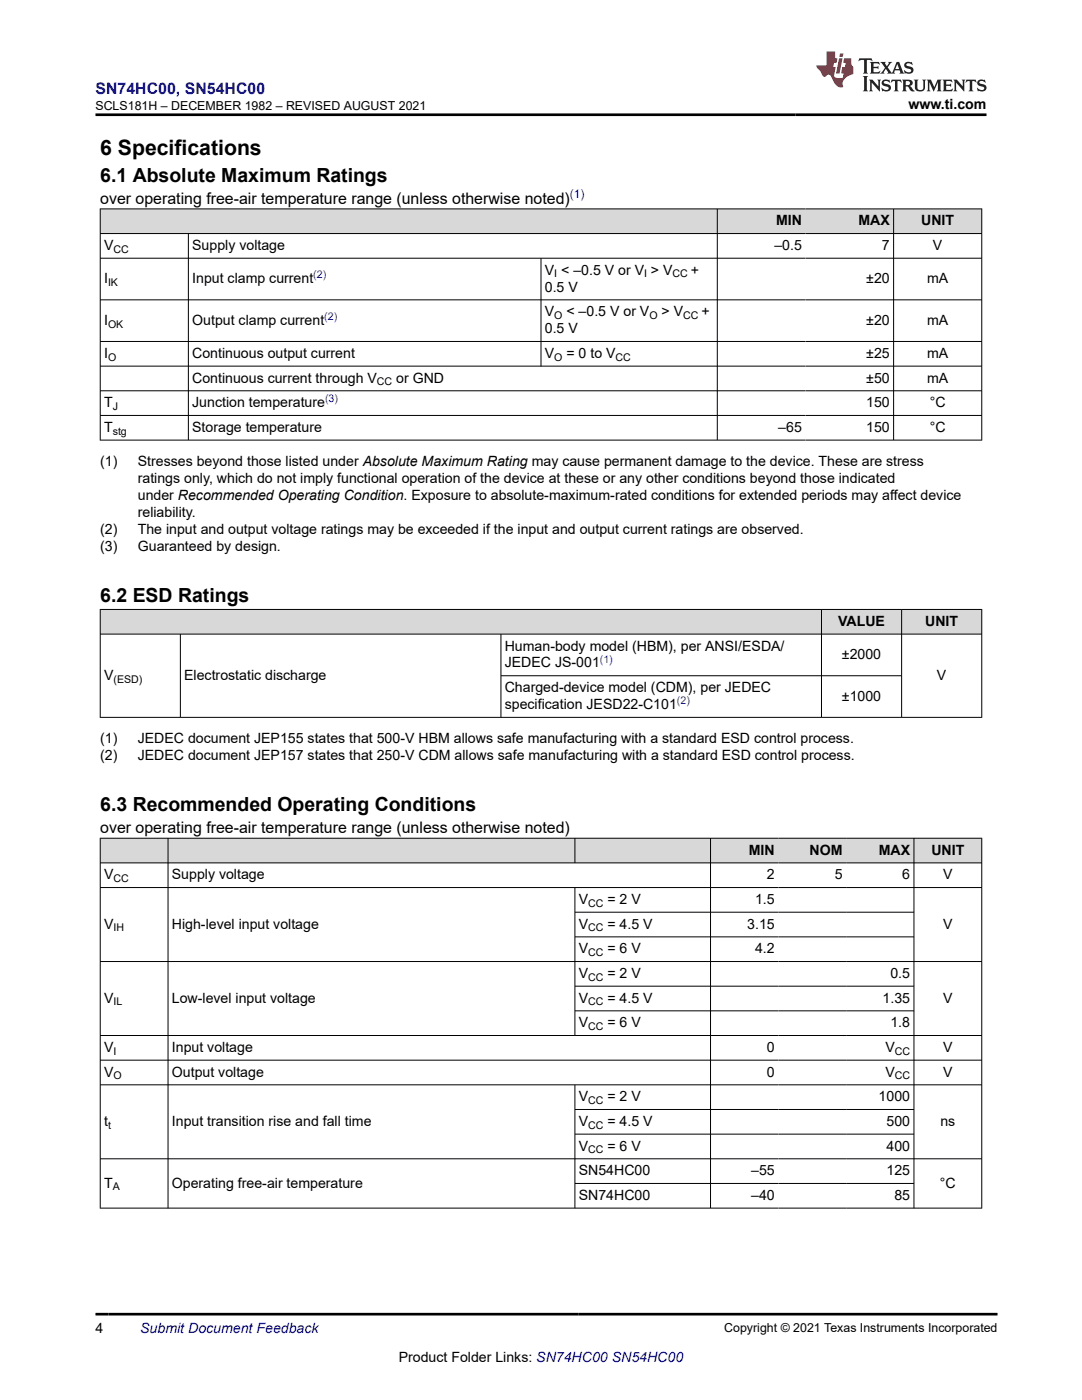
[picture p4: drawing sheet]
<svg xmlns="http://www.w3.org/2000/svg" width="216mm" height="279mm" viewBox="0 0 216 279" stroke-linecap="round" stroke-linejoin="round" font-family="sans-serif">
<defs><g id="words">
<text font-size="4.2" x="20" y="30.9">6 Specifications</text>
<g font-size="3.9">
<text x="20" y="36.3">6.1 Absolute Maximum Ratings</text>
<text x="20" y="120.1">6.2 ESD Ratings</text>
<text x="20" y="161.9">6.3 Recommended Operating Conditions</text>
</g>
<text font-size="3.2" fill="#00f" x="19" y="18.7">SN74HC00, SN54HC00</text>
<g font-size="3.2">
<text x="20" y="40.6">over operating free-air temperature range (unless otherwise noted)</text>
<text x="20" y="166.2">over operating free-air temperature range (unless otherwise noted)</text>
</g>
<g font-size="2.8">
<text x="181.3" y="21.8">www.ti.com</text>
<text x="154.8" y="45">MIN</text>
<text x="171.3" y="45">MAX</text>
<text x="183.8" y="45">UNIT</text>
<text x="20.8" y="49.9">V</text>
<text x="38.4" y="49.9">Supply voltage</text>
<text x="154.5" y="49.9">–0.5</text>
<text x="176" y="49.9">7</text>
<text x="186.2" y="49.9">V</text>
<text x="20.8" y="56.5">I</text>
<text x="38.4" y="56.5">Input clamp current</text>
<text x="108.7" y="58.2">0.5 V</text>
<text x="108.7" y="54.8">V &lt; –0.5 V or V &gt; V</text>
<text x="137.9" y="54.8">+</text>
<text x="172.9" y="56.5">±20</text>
<text x="185" y="56.5">mA</text>
<text x="20.8" y="64.8">I</text>
<text x="38.4" y="64.8">Output clamp current</text>
<text x="108.7" y="63.1">V</text>
<text x="113" y="63.1">&lt; –0.5 V or V</text>
<text x="132" y="63.1">&gt; V</text>
<text x="140" y="63.1">+</text>
<text x="172.9" y="64.8">±20</text>
<text x="185" y="64.8">mA</text>
<text x="20.8" y="71.4">I</text>
<text x="38.4" y="71.4">Continuous output current</text>
<text x="108.7" y="66.5">0.5 V</text>
<text x="108.7" y="71.4">V</text>
<text x="113" y="71.4">= 0 to V</text>
<text x="172.9" y="71.4">±25</text>
<text x="185" y="71.4">mA</text>
<text x="38.4" y="76.3">Continuous current through V</text>
<text x="79.1" y="76.3">or GND</text>
<text x="172.9" y="76.3">±50</text>
<text x="185" y="76.3">mA</text>
<text x="20.8" y="81.3">T</text>
<text x="38.4" y="81.3">Junction temperature</text>
<text x="172.8" y="81.3">150</text>
<text x="185.5" y="81.3">°C</text>
<text x="20.8" y="86.2">T</text>
<text x="38.4" y="86.2">Storage temperature</text>
<text x="155.3" y="86.2">–65</text>
<text x="172.8" y="86.2">150</text>
<text x="185.5" y="86.2">°C</text>
<text x="20" y="93">(1)</text>
<text x="27.5" y="93">Stresses beyond those listed under Absolute Maximum Rating may cause permanent damage to the device. These are stress</text>
<text x="27.5" y="96.4">ratings only, which do not imply functional operation of the device at these or any other conditions beyond those indicated</text>
<text x="27.5" y="99.8">under Recommended Operating Condition. Exposure to absolute-maximum-rated conditions for extended periods may affect device</text>
<text x="20" y="106.5">(2)</text>
<text x="27.5" y="103.1">reliability.</text>
<text x="27.5" y="106.5">The input and output voltage ratings may be exceeded if the input and output current ratings are observed.</text>
<text x="20" y="109.9">(3)</text>
<text x="27.5" y="109.9">Guaranteed by design.</text>
<text x="167.2" y="124.9">VALUE</text>
<text x="184.6" y="124.9">UNIT</text>
<text x="100.7" y="129.8">Human-body model (HBM), per ANSI/ESDA/</text>
<text x="168" y="131.5">±2000</text>
<text x="20.8" y="135.7">V</text>
<text x="36.8" y="135.7">Electrostatic discharge</text>
<text x="100.7" y="133.2">JEDEC JS-001</text>
<text x="187" y="135.7">V</text>
<text x="100.7" y="138.1">Charged-device model (CDM), per JEDEC</text>
<text x="100.7" y="141.5">specification JESD22-C101</text>
<text x="168" y="139.8">±1000</text>
<text x="20" y="148.3">(1)</text>
<text x="27.5" y="148.3">JEDEC document JEP155 states that 500-V HBM allows safe manufacturing with a standard ESD control process.</text>
<text x="20" y="151.7">(2)</text>
<text x="27.5" y="151.7">JEDEC document JEP157 states that 250-V CDM allows safe manufacturing with a standard ESD control process.</text>
<text x="149.4" y="170.6">MIN</text>
<text x="161.5" y="170.6">NOM</text>
<text x="175.3" y="170.6">MAX</text>
<text x="185.8" y="170.6">UNIT</text>
<text x="20.8" y="175.5">V</text>
<text x="34.3" y="175.5">Supply voltage</text>
<text x="153" y="175.5">2</text>
<text x="166.6" y="175.5">5</text>
<text x="180" y="175.5">6</text>
<text x="188.2" y="175.5">V</text>
<text x="20.8" y="185.3">V</text>
<text x="34.3" y="185.3">High-level input voltage</text>
<text x="115.5" y="180.4">V</text>
<text x="115.5" y="185.3">V</text>
<text x="121.2" y="180.4">= 2 V</text>
<text x="121.2" y="185.3">= 4.5 V</text>
<text x="149.1" y="185.3">3.15</text>
<text x="150.7" y="180.4">1.5</text>
<text x="188.2" y="185.3">V</text>
<text x="115.5" y="190.2">V</text>
<text x="121.2" y="190.2">= 6 V</text>
<text x="150.7" y="190.2">4.2</text>
<text x="115.5" y="195.2">V</text>
<text x="121.2" y="195.2">= 2 V</text>
<text x="177.7" y="195.2">0.5</text>
<text x="20.8" y="200.1">V</text>
<text x="34.3" y="200.1">Low-level input voltage</text>
<text x="115.5" y="200.1">V</text>
<text x="121.2" y="200.1">= 4.5 V</text>
<text x="176.1" y="200.1">1.35</text>
<text x="188.2" y="200.1">V</text>
<text x="20.8" y="209.9">V</text>
<text x="34.3" y="209.9">Input voltage</text>
<text x="115.5" y="205">V</text>
<text x="121.2" y="205">= 6 V</text>
<text x="153" y="209.9">0</text>
<text x="176.7" y="209.9">V</text>
<text x="177.7" y="205">1.8</text>
<text x="188.2" y="209.9">V</text>
<text x="20.8" y="214.9">V</text>
<text x="34.3" y="214.9">Output voltage</text>
<text x="153" y="214.9">0</text>
<text x="176.7" y="214.9">V</text>
<text x="188.2" y="214.9">V</text>
<text x="115.5" y="219.8">V</text>
<text x="121.2" y="219.8">= 2 V</text>
<text x="175.3" y="219.8">1000</text>
<text x="20.8" y="224.7">t</text>
<text x="34.3" y="224.7">Input transition rise and fall time</text>
<text x="115.5" y="224.7">V</text>
<text x="121.2" y="224.7">= 4.5 V</text>
<text x="176.9" y="224.7">500</text>
<text x="187.6" y="224.7">ns</text>
<text x="115.5" y="229.6">V</text>
<text x="121.2" y="229.6">= 6 V</text>
<text x="176.9" y="229.6">400</text>
<text x="20.8" y="237">T</text>
<text x="34.3" y="237">Operating free-air temperature</text>
<text x="115.5" y="234.5">SN54HC00</text>
<text x="115.5" y="239.5">SN74HC00</text>
<text x="149.9" y="234.5">–55</text>
<text x="149.9" y="239.5">–40</text>
<text x="176.9" y="234.5">125</text>
<text x="178.5" y="239.5">85</text>
<text x="187.6" y="237">°C</text>
<text x="19" y="266.1">4</text>
<text x="79.6" y="271.7">Product Folder Links: SN74HC00 SN54HC00</text>
</g>
<text font-size="2.8" fill="#00f" x="28" y="266.1">Submit Document Feedback</text>
<g font-size="2.5">
<text x="19" y="21.9">SCLS181H – DECEMBER 1982 – REVISED AUGUST 2021</text>
<text x="144.5" y="265.8">Copyright © 2021 Texas Instruments Incorporated</text>
</g>
<text font-size="2.4" fill="#00f" x="113.7" y="39.6">(1)</text>
<g font-size="2.1">
<text x="22.6" y="50.4">CC</text>
<text x="21.6" y="57.1">IK</text>
<text x="110.6" y="55.4">I</text>
<text x="128.5" y="55.4">I</text>
<text x="134.2" y="55.4">CC</text>
<text x="21.6" y="65.4">OK</text>
<text x="110.6" y="63.7">O</text>
<text x="129.6" y="63.7">O</text>
<text x="136.3" y="63.7">CC</text>
<text x="21.6" y="72">O</text>
<text x="110.6" y="72">O</text>
<text x="122.8" y="72">CC</text>
<text x="75.2" y="76.9">CC</text>
<text x="22.5" y="81.8">J</text>
<text x="22.5" y="86.7">stg</text>
<text x="22.6" y="136.2">(ESD)</text>
<text x="22.6" y="176">CC</text>
<text x="22.6" y="185.9">IH</text>
<text x="117.4" y="181">CC</text>
<text x="117.4" y="185.9">CC</text>
<text x="117.4" y="190.8">CC</text>
<text x="117.4" y="195.7">CC</text>
<text x="22.6" y="200.7">IL</text>
<text x="117.4" y="200.7">CC</text>
<text x="117.4" y="205.6">CC</text>
<text x="22.6" y="210.5">I</text>
<text x="22.6" y="215.4">O</text>
<text x="178.5" y="210.5">CC</text>
<text x="178.5" y="215.4">CC</text>
<text x="117.4" y="220.3">CC</text>
<text x="21.6" y="225.3">t</text>
<text x="117.4" y="225.3">CC</text>
<text x="117.4" y="230.2">CC</text>
<text x="22.5" y="237.6">A</text>
</g>
<g font-size="2.1" fill="#00f">
<text x="62.5" y="55.6">(2)</text>
<text x="64.7" y="63.9">(2)</text>
<text x="64.9" y="80.3">(3)</text>
<text x="119.7" y="132.3">(1)</text>
<text x="135.1" y="140.6">(2)</text>
</g>
</g></defs>
<g fill="#d8d8d8">
<path d="M20 41.7h175.9v4.9h-175.9z" fill-rule="evenodd"/>
<path d="M20.1 41.8h123v4.7h-123z" fill-rule="evenodd"/>
<path d="M143.2 41.8h17.5v4.7h-17.5z" fill-rule="evenodd"/>
<path d="M160.7 41.8h17.5v4.7h-17.5z" fill-rule="evenodd"/>
<path d="M178.4 41.8h17.4v4.7h-17.4z" fill-rule="evenodd"/>
</g>
<g fill="none" stroke="#000" stroke-width=".2">
<path d="M19.9 41.7h176.1M19.9 46.6h176.1M19.9 51.5h176.1M19.9 59.8h176.1M20 41.6v46.3M37.6 46.6v41.3M107.9 51.5v21.6M143.1 41.6v46.3M178.3 41.6v46.3M195.9 41.6v46.3M19.9 68.1h176.1M19.9 73.1h176.1"/>
<path d="M19.9 78h176.1M19.9 82.9h176.1M19.9 87.8h176.1"/>
</g>
<g fill="#d8d8d8">
<path d="M20 121.6h175.9v5h-175.9z" fill-rule="evenodd"/>
<path d="M20.1 121.7h143.8v4.8h-143.8z" fill-rule="evenodd"/>
<path d="M164 121.7h15.8v4.8h-15.8z" fill-rule="evenodd"/>
<path d="M180 121.7h15.8v4.8h-15.8z" fill-rule="evenodd"/>
</g>
<path d="M19.9 121.6h176.1M19.9 126.6h176.1M20 121.6v21.6M36 126.6v16.6M100 126.6v16.6M100 134.9h80M163.9 121.6v21.6M179.9 121.6v21.6M195.9 121.6v21.6M19.9 143.2h176.1" fill="none" stroke="#000" stroke-width=".2"/>
<g fill="#d8d8d8">
<path d="M20 167.3h175.9v4.9h-175.9z" fill-rule="evenodd"/>
<path d="M20.1 167.3h13.4v4.8h-13.4z" fill-rule="evenodd"/>
<path d="M33.6 167.3h81.1v4.8h-81.1z" fill-rule="evenodd"/>
<path d="M114.8 167.3h26.9v4.8h-26.9z" fill-rule="evenodd"/>
<path d="M141.8 167.3h13.5v4.8h-13.5z" fill-rule="evenodd"/>
<path d="M155.3 167.3h13.5v4.8h-13.5z" fill-rule="evenodd"/>
<path d="M168.8 167.3h13.5v4.8h-13.5z" fill-rule="evenodd"/>
<path d="M182.4 167.3h13.4v4.8h-13.4z" fill-rule="evenodd"/>
</g>
<g fill="none" stroke="#000" stroke-width=".2">
<path d="M19.9 167.3h176.1M19.9 172.2h176.1M19.9 177.1h176.1M20 167.2v74M33.5 167.2v74M114.7 167.2v5.1M114.7 177.1v29.6M141.8 167.2v74M182.4 167.2v74M195.9 167.2v74M19.9 191.9h176.1M114.7 182.1h67.7"/>
<path d="M114.7 187h67.7M114.7 196.8h67.7M19.9 206.7h176.1M19.9 211.6h176.1M19.9 216.5h176.1M114.7 216.5v24.7M114.7 201.7h67.7M19.9 231.3h176.1M114.7 221.4h67.7M114.7 226.3h67.7M114.7 236.2h67.7M19.9 241.1h176.1"/>
</g>
<path d="M171.5 11.6l-.2 .6 .5-.2h.6v.1v2.2l-.2 .4h1l-.2-.4v-2.2v-.1h.5l.5 .2-.1-.6zM173.6 12.4l.2 .3v1.6l-.2 .4h1.9l.1-.6a1.08 1.08 0 0 1-1.3 .2v-.7h.6l.4 .2v-.7l-.4 .2h-.6v-.5l.2-.2a1 1 0 0 1 1 .3l-.1-.5zM175.7 12.4l.9 1.1-1 1.2h.9l-.2-.2 .5-.8 .4 .8-.2 .2h1.6l-.2-.2 .2-.5h.9l.1 .5-.1 .2h.9l-.2-.4-.8-1.9h-.5l-.9 2.1-.9-1.1 .9-1h-.8l.2 .2-.4 .6-.4-.6 .2-.2zM179 12.8l.4 1h-.7zM180.7 12.5a.65 .65 0 0 0-.2 .7 .65 .65 0 0 0 .6 .5l.6 .1 .1 .3a.79 .79 0 0 1-.7 .4 .79 .79 0 0 1-.7-.5l.1 .7 .2-.1a.93 .93 0 0 0 1.1 0 .93 .93 0 0 0 .4-.9 1.46 1.46 0 0 0-1.2-.6l-.1-.3a1.09 1.09 0 0 1 1.2 .2l-.2-.6-.1 .1-.5-.2zM172.2 15.2l.2 .4v2.2l-.2 .4h1l-.2-.4v-2.2l.2-.4zM173.4 15.9l.2 .4v1.5l-.2 .4h.8l-.3-.4 .1-1.3 1.6 1.8v-2l.2-.4h-.7l.1 .2 .1 1.1-1.2-1.3zM176.2 16a.65 .65 0 0 0-.2 .8 .65 .65 0 0 0 .6 .4l.6 .2 .1 .2a.79 .79 0 0 1-.7 .4 .79 .79 0 0 1-.7-.5l.1 .7 .2-.1a.93 .93 0 0 0 1.1 .1 .93 .93 0 0 0 .4-1 1.46 1.46 0 0 0-1.2-.5l-.1-.4a1.09 1.09 0 0 1 1.2 .2l-.1-.6-.2 .1-.5-.1zM177.9 15.9l-.1 .6a.63 .63 0 0 1 .8-.3v1.6l-.3 .4h1l-.2-.4v-1.6a.66 .66 0 0 1 .8 .3l-.1-.6zM180 15.9l.2 .4v1.5l-.2 .4h1l-.2-.2-.1-.7h.5l.1 .2a.79 .79 0 0 0 1.2 .6l-1-.9a.61 .61 0 0 0 .6-.6 .61 .61 0 0 0-.5-.7zM180.8 16.2h.1a.47 .47 0 0 1 .5 .1 .47 .47 0 0 1 .1 .5l-.1 .1-.7 .1zM182.3 15.9l.2 .2a2.27 2.27 0 0 0 .4 2 1.04 1.04 0 0 0 1.7-.7v-1.3l.2-.2h-.8l.2 .4v1.1a.6 .6 0 0 1-.6 .6 .6 .6 0 0 1-.6-.6v-1.1l.3-.4zM184.9 15.9l.2 .4v1.5l-.2 .4h.8l-.3-.4v-1.4l.9 1.9 .9-1.9v1.4l-.3 .4h1l-.2-.4v-1.5l.2-.4h-.8l-.7 1.5-.6-1.5zM188.1 15.9l.2 .4v1.5l-.2 .4h1.9l.1-.6a1.09 1.09 0 0 1-1.3 .2v-.7h.6l.4 .2v-.6l-.4 .2h-.6v-.6l.2-.1a1.01 1.01 0 0 1 1 .3l-.1-.6zM190.2 15.9l.3 .4v1.5l-.3 .4h.8l-.2-.4v-1.3l1.6 1.8v-2l.2-.4h-.7l.2 .2v1.1l-1.2-1.3zM192.8 15.9l-.1 .6a.63 .63 0 0 1 .8-.3v1.6l-.3 .4h1l-.2-.4v-1.6a.66 .66 0 0 1 .8 .3l-.1-.6zM195.2 16a.65 .65 0 0 0-.2 .8 .65 .65 0 0 0 .6 .4l.6 .2 .2 .2a.79 .79 0 0 1-.7 .4 .79 .79 0 0 1-.7-.5l.1 .7 .2-.1a.93 .93 0 0 0 1 .1 .93 .93 0 0 0 .5-1 1.46 1.46 0 0 0-1.3-.5v-.4a1.09 1.09 0 0 1 1.2 .2l-.2-.6-.2 .1-.5-.1z" fill="#231f20"/>
<path d="M164.9 10.3v2.7h-2l.1 .4 .8 1a.95 .95 0 0 0 1 .9 .59 .59 0 0 1 .5-.4 .59 .59 0 0 1 .5 .3l.4 .8a1.59 1.59 0 0 0 2.1 1.4 1.61 1.61 0 0 1 1-2.3l1-.3-.1-1.5a1.59 1.59 0 0 1-.3-1.7h-1.5l-.2 .9h.6l-.2 .9h-.5l-.2 .9v.3l.4 .1-.1 .9h-.7a.73 .73 0 0 1-1-.7l.3-1.5h-.5l.1-.9h.5l.2-.9h-.5v-1.3zM167.4 11.6l-.6 3.1h.7l.6-3.1zM167.6 10.7l-.1 .6h.7l.1-.6z" fill="#ed1c24"/>
<path d="M19 22.9h177.8M19 262.3h180" fill="none" stroke="#000" stroke-width=".53"/>
<use href="#words"/>
</svg>
